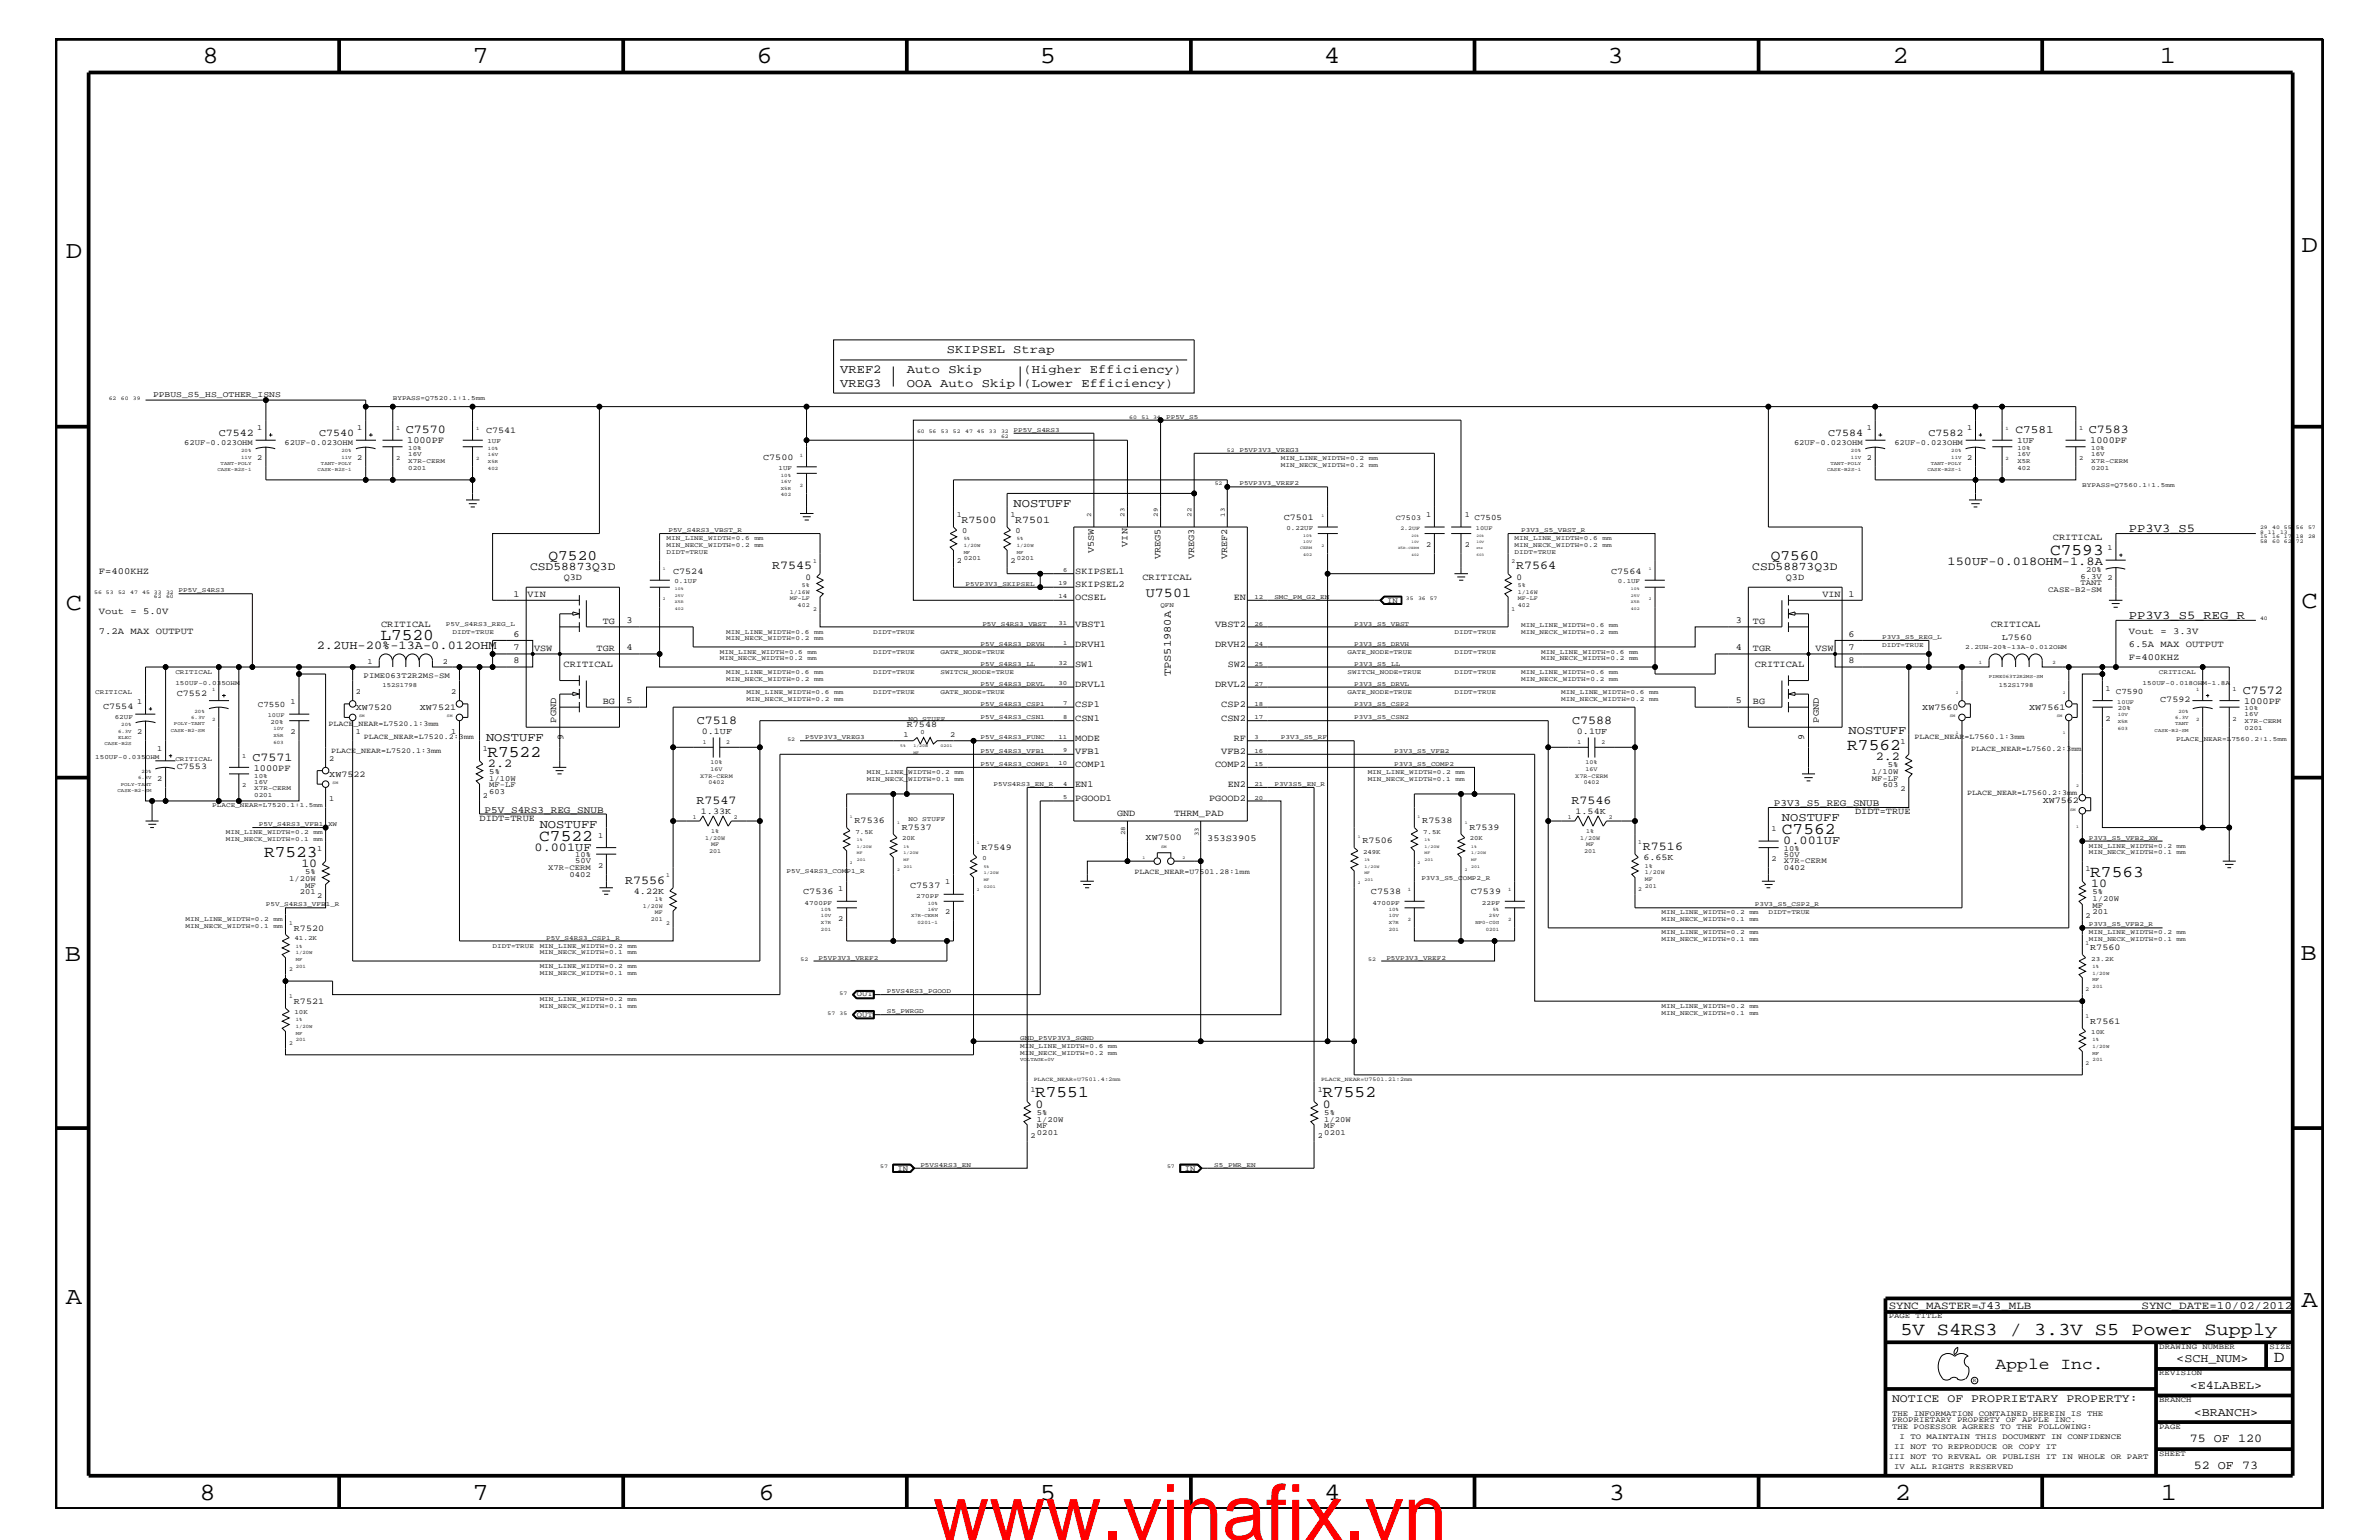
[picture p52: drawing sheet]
<svg xmlns="http://www.w3.org/2000/svg" width="432mm" height="279mm" viewBox="0 0 432 279" stroke-linecap="round" stroke-linejoin="round" font-family="sans-serif">
<defs><g id="words">
<text font-size="14.1" fill="#f00" x="169.3" y="279.4">www.vinafix.vn</text>
<g font-size="4.5">
<text x="36.7" y="11.5">8</text>
<text x="85.8" y="11.5">7</text>
<text x="137.3" y="11.5">6</text>
<text x="188.7" y="11.5">5</text>
<text x="240.3" y="11.5">4</text>
<text x="291.8" y="11.5">3</text>
<text x="343.5" y="11.5">2</text>
<text x="392" y="11.5">1</text>
<text x="11.9" y="46.8">D</text>
<text x="417.7" y="45.7">D</text>
<text x="11.9" y="110.6">C</text>
<text x="417.7" y="110.3">C</text>
<text x="11.8" y="174.3">B</text>
<text x="417.6" y="174.2">B</text>
<text x="11.9" y="236.7">A</text>
<text x="417.7" y="237.1">A</text>
<text x="36.2" y="272.1">8</text>
<text x="85.8" y="272.1">7</text>
<text x="137.7" y="272.1">6</text>
<text x="188.7" y="272.1">5</text>
<text x="240.4" y="272.1">4</text>
<text x="292" y="272.1">3</text>
<text x="343.9" y="272.1">2</text>
<text x="392.2" y="272.1">1</text>
</g>
<text font-size="3.3" x="344.9" y="242.3">5V S4RS3 / 3.3V S5 Power Supply</text>
<g font-size="3">
<text x="372.1" y="100.8">C7593</text>
<text x="69" y="116.1">L7520</text>
<text x="88.5" y="137.3">R7522</text>
<text x="335.3" y="136.1">R7562</text>
<text x="47.9" y="155.5">R7523</text>
<text x="97.9" y="152.6">C7522</text>
<text x="323.4" y="151.3">C7562</text>
<text x="379.4" y="159.1">R7563</text>
<text x="187.9" y="199.1">R7551</text>
<text x="240" y="199.1">R7552</text>
<text x="362.2" y="248.4">Apple Inc.</text>
<text x="412.7" y="247.1">D</text>
</g>
<g font-size="2.6">
<text x="99.6" y="101.6">Q7520</text>
<text x="321.4" y="101.6">Q7560</text>
</g>
<text font-size="2.5" x="208" y="108.2">U7501</text>
<g font-size="2.2">
<text x="171.9" y="64">SKIPSEL Strap</text>
<text x="152.5" y="67.7">VREF2</text>
<text x="152.5" y="70.1">VREG3</text>
<text x="164.6" y="70.1">OOA Auto Skip (Lower Efficiency)</text>
<text x="164.6" y="67.7">Auto Skip</text>
<text x="185.7" y="67.7">(Higher Efficiency)</text>
<text x="73.7" y="78.6">C7570</text>
<text x="379.1" y="78.6">C7583</text>
<text x="184" y="92">NOSTUFF</text>
<text x="386.4" y="96.5">PP3V3_S5</text>
<text x="140.1" y="103.3">R7545</text>
<text x="275.2" y="103.3">R7564</text>
<text x="353.5" y="102.5">150UF-0.018OHM-1.8A</text>
<text x="386.4" y="112.3">PP3V3_S5_REG_R</text>
<text x="57.5" y="117.8">2.2UH-20%-13A-0.012OHM</text>
<text x="407.1" y="125.9">C7572</text>
<text x="126.5" y="131.3">C7518</text>
<text x="285.3" y="131.3">C7588</text>
<text x="88.2" y="134.4">NOSTUFF</text>
<text x="335.5" y="133.2">NOSTUFF</text>
<text x="340.4" y="137.9">2.2</text>
<text x="45.8" y="138">C7571</text>
<text x="88.6" y="139.1">2.2</text>
<text x="126.4" y="145.9">R7547</text>
<text x="285.2" y="145.9">R7546</text>
<text x="323.4" y="149">NOSTUFF</text>
<text x="97" y="154.4">0.001UF</text>
<text x="98" y="150.1">NOSTUFF</text>
<text x="298.2" y="154.3">R7516</text>
<text x="323.7" y="153.2">0.001UF</text>
<text x="54.7" y="157.3">10</text>
<text x="113.5" y="160.3">R7556</text>
<text x="379.6" y="160.9">10</text>
<text x="188" y="200.9">0</text>
<text x="240.1" y="200.9">0</text>
<text x="395" y="247.1">&lt;SCH_NUM&gt;</text>
<text x="397.5" y="252">&lt;E4LABEL&gt;</text>
<text x="398.2" y="256.8">&lt;BRANCH&gt;</text>
<text x="397.5" y="261.6">75 OF 120</text>
<text x="398.2" y="266.6">52 OF 73</text>
</g>
<g font-size="2.1">
<text x="96.2" y="103.5">CSD58873Q3D</text>
<text x="318.1" y="103.5">CSD58873Q3D</text>
<text x="343.4" y="254.4">NOTICE OF PROPRIETARY PROPERTY:</text>
</g>
<g font-size="2">
<text x="365.8" y="78.6">C7581</text>
<text x="342.8" y="237.4">SYNC_MASTER=J43_MLB</text>
<text x="388.7" y="237.4">SYNC_DATE=10/02/2012</text>
</g>
<g font-size="1.9">
<text x="39.7" y="79">C7542</text>
<text x="57.9" y="79">C7540</text>
<text x="331.8" y="79">C7584</text>
<text x="350" y="79">C7582</text>
<text x="174.5" y="94.9">R7500</text>
<text x="184.2" y="94.9">R7501</text>
<text x="212.5" y="122.7" transform="rotate(-90 212.5 122.7)">TPS51980A</text>
</g>
<g font-size="1.8">
<text x="88" y="147.5">P5V_S4RS3_REG_SNUB</text>
<text x="322" y="146.2">P3V3_S5_REG_SNUB</text>
</g>
<g font-size="1.7">
<text x="73.9" y="80.5">1000PF</text>
<text x="379.4" y="80.5">1000PF</text>
<text x="198.5" y="100.4" transform="rotate(-90 198.5 100.4)">V5SW</text>
<text x="204.6" y="99.2" transform="rotate(-90 204.6 99.2)">VIN</text>
<text x="210.7" y="101.5" transform="rotate(-90 210.7 101.5)">VREG5</text>
<text x="216.7" y="101.5" transform="rotate(-90 216.7 101.5)">VREG3</text>
<text x="222.8" y="101.5" transform="rotate(-90 222.8 101.5)">VREF2</text>
<text x="372.6" y="98">CRITICAL</text>
<text x="17.9" y="104.1">F=400KHZ</text>
<text x="102.3" y="105.3">Q3D</text>
<text x="195.2" y="104.1">SKIPSEL1</text>
<text x="195.2" y="106.5">SKIPSEL2</text>
<text x="207.3" y="105.3">CRITICAL</text>
<text x="324.1" y="105.3">Q3D</text>
<text x="17.9" y="111.4">Vout = 5.0V</text>
<text x="69.2" y="113.7">CRITICAL</text>
<text x="93.2" y="108.2">1</text>
<text x="95.8" y="108.3">VIN</text>
<text x="109.4" y="113.1">TG</text>
<text x="113.7" y="113.1">3</text>
<text x="195.2" y="108.9">OCSEL</text>
<text x="195.2" y="113.7">VBST1</text>
<text x="220.6" y="113.7">VBST2</text>
<text x="223.9" y="108.9">EN</text>
<text x="315" y="113.1">3</text>
<text x="318.2" y="113.1">TG</text>
<text x="330.8" y="108.3">VIN</text>
<text x="335.5" y="108.2">1</text>
<text x="361.4" y="113.7">CRITICAL</text>
<text x="17.9" y="115">7.2A MAX OUTPUT</text>
<text x="93.2" y="117.9">7</text>
<text x="93.2" y="115.5">6</text>
<text x="96.9" y="118.1">VSW</text>
<text x="108.3" y="118.1">TGR</text>
<text x="113.7" y="117.9">4</text>
<text x="195.2" y="117.4">DRVH1</text>
<text x="220.6" y="117.4">DRVH2</text>
<text x="315" y="117.9">4</text>
<text x="318.2" y="118.1">TGR</text>
<text x="329.5" y="118.1">VSW</text>
<text x="335.5" y="117.9">7</text>
<text x="335.5" y="115.5">6</text>
<text x="386.4" y="119.8">F=400KHZ</text>
<text x="386.4" y="117.4">6.5A MAX OUTPUT</text>
<text x="386.4" y="115">Vout = 3.3V</text>
<text x="93.2" y="120.3">8</text>
<text x="102.3" y="121">CRITICAL</text>
<text x="195.2" y="121">SW1</text>
<text x="195.2" y="124.7">DRVL1</text>
<text x="220.6" y="124.7">DRVL2</text>
<text x="222.8" y="121">SW2</text>
<text x="318.5" y="121">CRITICAL</text>
<text x="335.5" y="120.3">8</text>
<text x="100.9" y="131.1" transform="rotate(-90 100.9 131.1)">PGND</text>
<text x="109.4" y="127.7">BG</text>
<text x="113.7" y="127.6">5</text>
<text x="195.2" y="128.3">CSP1</text>
<text x="195.2" y="130.8">CSN1</text>
<text x="221.7" y="128.3">CSP2</text>
<text x="221.7" y="130.8">CSN2</text>
<text x="315" y="127.6">5</text>
<text x="318.2" y="127.7">BG</text>
<text x="330.1" y="131.1" transform="rotate(-90 330.1 131.1)">PGND</text>
<text x="407.3" y="127.7">1000PF</text>
<text x="102.3" y="134.3" transform="rotate(-90 102.3 134.3)">9</text>
<text x="195.2" y="136.8">VFB1</text>
<text x="195.2" y="134.4">MODE</text>
<text x="221.7" y="136.8">VFB2</text>
<text x="223.9" y="134.4">RF</text>
<text x="327.5" y="134.3" transform="rotate(-90 327.5 134.3)">9</text>
<text x="46.1" y="139.8">1000PF</text>
<text x="195.2" y="142.9">EN1</text>
<text x="195.2" y="139.2">COMP1</text>
<text x="220.6" y="139.2">COMP2</text>
<text x="222.8" y="142.9">EN2</text>
<text x="87" y="149">DIDT=TRUE</text>
<text x="195.2" y="145.3">PGOOD1</text>
<text x="202.8" y="148.1">GND</text>
<text x="213.1" y="148.1">THRM_PAD</text>
<text x="219.5" y="145.3">PGOOD2</text>
<text x="336.7" y="147.7">DIDT=TRUE</text>
<text x="219.1" y="152.6">353S3905</text>
</g>
<g font-size="1.6">
<text x="88.2" y="78.6">C7541</text>
<text x="138.5" y="83.5">C7500</text>
<text x="233" y="94.3">C7501</text>
<text x="122.2" y="104.1">C7524</text>
<text x="146.2" y="105.2">0</text>
<text x="275.3" y="105.2">0</text>
<text x="292.4" y="104.1">C7564</text>
<text x="363.3" y="116.1">L7560</text>
<text x="18.7" y="128.7">C7554</text>
<text x="32.1" y="126.3">C7552</text>
<text x="64.6" y="128.8">XW7520</text>
<text x="76.2" y="128.8">XW7521</text>
<text x="164.6" y="131.9">R7548</text>
<text x="348.9" y="128.8">XW7560</text>
<text x="368.3" y="128.8">XW7561</text>
<text x="392.1" y="127.5">C7592</text>
<text x="127.4" y="133.2">0.1UF</text>
<text x="286.2" y="133.2">0.1UF</text>
<text x="32.1" y="139.6">C7553</text>
<text x="59.8" y="140.9">XW7522</text>
<text x="127.2" y="147.6">1.33K</text>
<text x="155.1" y="149.4">R7536</text>
<text x="258.1" y="149.4">R7538</text>
<text x="286" y="147.6">1.54K</text>
<text x="370.8" y="145.7">XW7562</text>
<text x="163.7" y="150.7">R7537</text>
<text x="178.1" y="154.3">R7549</text>
<text x="207.9" y="152.4">XW7500</text>
<text x="247.3" y="153">R7506</text>
<text x="266.7" y="150.7">R7539</text>
<text x="165.2" y="161.1">C7537</text>
<text x="298.3" y="156.1">6.65K</text>
<text x="115.1" y="162.2">4.22K</text>
<text x="145.8" y="162.2">C7536</text>
<text x="248.8" y="162.2">C7538</text>
<text x="267" y="162.2">C7539</text>
<text x="53.3" y="168.9">R7520</text>
<text x="379.4" y="172.4">R7560</text>
<text x="53.3" y="182.1">R7521</text>
<text x="379.4" y="185.8">R7561</text>
</g>
<g font-size="1.5">
<text x="27.8" y="72">PPBUS_S5_HS_OTHER_ISNS</text>
<text x="366.1" y="80.5">1UF</text>
<text x="267.6" y="94.3">C7505</text>
<text x="384" y="125.9">C7590</text>
<text x="46.8" y="128.3">C7550</text>
</g>
<g font-size="1.4">
<text x="33.4" y="80.7">62UF-0.023OHM</text>
<text x="46.7" y="83.5">2</text>
<text x="46.7" y="78">1</text>
<text x="51.6" y="80.7">62UF-0.023OHM</text>
<text x="64.9" y="83.5">2</text>
<text x="64.9" y="78">1</text>
<text x="325.6" y="80.7">62UF-0.023OHM</text>
<text x="338.8" y="83.5">2</text>
<text x="338.8" y="78">1</text>
<text x="343.8" y="80.7">62UF-0.023OHM</text>
<text x="357" y="83.5">2</text>
<text x="357" y="78">1</text>
<text x="173.7" y="93.8">1</text>
<text x="183.4" y="93.8">1</text>
<text x="253.3" y="94.3">C7503</text>
<text x="258.8" y="93.8">1</text>
<text x="265.9" y="93.8">1</text>
<text x="174.7" y="96.7">0</text>
<text x="184.3" y="96.7">0</text>
<text x="258.8" y="99.3">2</text>
<text x="265.9" y="99.3">2</text>
<text x="382.5" y="99.9">1</text>
<text x="173.7" y="102.2">2</text>
<text x="183.4" y="102.2">2</text>
<text x="371.8" y="107.4">CASE-B2-SM</text>
<text x="377.6" y="106.1">TANT</text>
<text x="377.6" y="105">6.3V 2</text>
<text x="378.6" y="103.8">20%</text>
<text x="251.8" y="109.3">IN</text>
<text x="64.6" y="125.9">2</text>
<text x="66" y="123">PIME063T2R2MS-SM</text>
<text x="66.7" y="120.4">1</text>
<text x="80.3" y="120.4">2</text>
<text x="81.9" y="125.9">2</text>
<text x="382.2" y="125.3">1</text>
<text x="24.9" y="127.7">1</text>
<text x="52.7" y="127.7">1</text>
<text x="59.6" y="131.8">PLACE_NEAR=L7520.1:3mm</text>
<text x="382.2" y="130.8">2</text>
<text x="24.9" y="133.2">2</text>
<text x="28.5" y="136.2">1</text>
<text x="52.7" y="133.2">2</text>
<text x="60.1" y="136.6">PLACE_NEAR=L7520.1:3mm</text>
<text x="64.6" y="133.2">1</text>
<text x="66" y="134.1">PLACE_NEAR=L7520.2:3mm</text>
<text x="81.9" y="133.2">1</text>
<text x="87.6" y="136.2">1</text>
<text x="164" y="133.8">1</text>
<text x="172.5" y="133.8">2</text>
<text x="344.9" y="135">1</text>
<text x="347.5" y="134.1">PLACE_NEAR=L7560.1:3mm</text>
<text x="357.8" y="136.3">PLACE_NEAR=L7560.2:3mm</text>
<text x="28.5" y="141.7">2</text>
<text x="59.8" y="138">2</text>
<text x="88.8" y="142.9">MF-LF</text>
<text x="88.8" y="141.7">1/10W</text>
<text x="88.8" y="140.4">5%</text>
<text x="339.8" y="141.7">MF-LF</text>
<text x="339.8" y="140.4">1/10W</text>
<text x="341.7" y="142.9">603</text>
<text x="342.6" y="139.2">5%</text>
<text x="344.9" y="143.5">2</text>
<text x="59.8" y="145.3">1</text>
<text x="87.6" y="144.7">2</text>
<text x="88.8" y="144">603</text>
<text x="357" y="144.3">PLACE_NEAR=L7560.2:3mm</text>
<text x="57.6" y="154.4">1</text>
<text x="104.4" y="155.6">10%</text>
<text x="108.5" y="152">1</text>
<text x="321.6" y="150.7">1</text>
<text x="323.8" y="155.5">50V</text>
<text x="323.8" y="154.4">10%</text>
<text x="52.5" y="159.9">1/20W</text>
<text x="55.4" y="161.1">MF</text>
<text x="55.4" y="158.6">5%</text>
<text x="99.5" y="157.9">X7R-CERM</text>
<text x="103.4" y="159.1">0402</text>
<text x="104.4" y="156.7">50V</text>
<text x="108.5" y="157.4">2</text>
<text x="152.1" y="161.7">1</text>
<text x="171.5" y="160.5">1</text>
<text x="205.9" y="158.5">PLACE_NEAR=U7501.28:1mm</text>
<text x="321.6" y="156.2">2</text>
<text x="323.8" y="157.9">0402</text>
<text x="323.8" y="156.7">X7R-CERM</text>
<text x="378.5" y="158">1</text>
<text x="54.4" y="162.2">201</text>
<text x="57.6" y="162.8">2</text>
<text x="152.1" y="167.1">2</text>
<text x="171.5" y="165.9">2</text>
<text x="378.5" y="166.5">2</text>
<text x="379.8" y="164.7">MF</text>
<text x="379.8" y="163.5">1/20W</text>
<text x="379.8" y="165.9">201</text>
<text x="379.8" y="162.2">5%</text>
<text x="155.5" y="180.8">OUT</text>
<text x="155.5" y="184.4">OUT</text>
<text x="187" y="198.1">1</text>
<text x="188.2" y="203.5">1/20W</text>
<text x="188.2" y="202.3">5%</text>
<text x="239.2" y="198.1">1</text>
<text x="240.4" y="203.5">1/20W</text>
<text x="240.4" y="202.3">5%</text>
<text x="187" y="206.5">2</text>
<text x="188.2" y="204.7">MF</text>
<text x="188.2" y="205.9">0201</text>
<text x="239.2" y="206.5">2</text>
<text x="240.4" y="204.7">MF</text>
<text x="240.4" y="205.9">0201</text>
<text x="162.9" y="212.4">IN</text>
<text x="215.1" y="212.4">IN</text>
<text x="342.8" y="239.2">PAGE TITLE</text>
<text x="391.9" y="244.7">DRAWING NUMBER</text>
<text x="411.9" y="244.7">SIZE</text>
<text x="391.9" y="249.5">REVISION</text>
<text x="343.4" y="256.8">THE INFORMATION CONTAINED HEREIN IS THE</text>
<text x="391.9" y="254.4">BRANCH</text>
<text x="343.4" y="258">PROPRIETARY PROPERTY OF APPLE INC.</text>
<text x="343.4" y="259.3">THE POSESSOR AGREES TO THE FOLLOWING:</text>
<text x="343.8" y="262.9">II NOT TO REPRODUCE OR COPY IT</text>
<text x="344.8" y="261.1">I TO MAINTAIN THIS DOCUMENT IN CONFIDENCE</text>
<text x="391.9" y="259.3">PAGE</text>
<text x="342.8" y="264.7">III NOT TO REVEAL OR PUBLISH IT IN WHOLE OR PART</text>
<text x="343.8" y="266.6">IV ALL RIGHTS RESERVED</text>
<text x="391.9" y="264.1">SHEET</text>
</g>
<g font-size="1.2">
<text x="71.3" y="72.6">BYPASS=Q7520.1:1.5mm</text>
<text x="211.7" y="76">PP5V_S5</text>
<text x="71.9" y="83.5">2</text>
<text x="71.9" y="78">1</text>
<text x="74.1" y="83.9">X7R-CERM</text>
<text x="74.1" y="81.6">10%</text>
<text x="74.1" y="82.7">16V</text>
<text x="88.5" y="80.5">1UF</text>
<text x="184" y="78.3">PP5V_S4RS3</text>
<text x="225" y="82">P5VP3V3_VREG3</text>
<text x="232.5" y="83.5">MIN_LINE_WIDTH=0.2</text>
<text x="248.4" y="83.5">mm</text>
<text x="366.2" y="83.9">X5R</text>
<text x="366.2" y="82.7">16V</text>
<text x="366.2" y="81.6">10%</text>
<text x="377.4" y="83.5">2</text>
<text x="377.4" y="78">1</text>
<text x="379.6" y="82.7">16V</text>
<text x="379.6" y="81.6">10%</text>
<text x="379.6" y="83.9">X7R-CERM</text>
<text x="74.1" y="85.2">0201</text>
<text x="141.3" y="85.3">1UF</text>
<text x="225" y="88.1">P5VP3V3_VREF2</text>
<text x="232.5" y="84.7">MIN_NECK_WIDTH=0.2</text>
<text x="248.4" y="84.7">mm</text>
<text x="366.2" y="85.2">402</text>
<text x="378" y="88.3">BYPASS=Q7560.1:1.5mm</text>
<text x="379.6" y="85.2">0201</text>
<text x="198" y="93.8" transform="rotate(-90 198 93.8)">2</text>
<text x="204.1" y="93.8" transform="rotate(-90 204.1 93.8)">23</text>
<text x="210.1" y="93.8" transform="rotate(-90 210.1 93.8)">29</text>
<text x="216.2" y="93.8" transform="rotate(-90 216.2 93.8)">22</text>
<text x="222.3" y="93.8" transform="rotate(-90 222.3 93.8)">13</text>
<text x="121" y="98">MIN_LINE_WIDTH=0.6</text>
<text x="121" y="100.4">DIDT=TRUE</text>
<text x="121" y="99.3">MIN_NECK_WIDTH=0.2</text>
<text x="121.3" y="96.5">P5V_S4RS3_VBST_R</text>
<text x="136.9" y="98">mm</text>
<text x="136.9" y="99.3">mm</text>
<text x="174.9" y="101.6">0201</text>
<text x="184.6" y="101.6">0201</text>
<text x="233.5" y="96.2">0.22UF</text>
<text x="274.9" y="100.4">DIDT=TRUE</text>
<text x="274.9" y="98">MIN_LINE_WIDTH=0.6</text>
<text x="274.9" y="99.3">MIN_NECK_WIDTH=0.2</text>
<text x="276.1" y="96.5">P3V3_S5_VBST_R</text>
<text x="290.8" y="98">mm</text>
<text x="290.8" y="99.3">mm</text>
<text x="32.4" y="107.5">PP5V_S4RS3</text>
<text x="122.4" y="105.9">0.1UF</text>
<text x="175.3" y="106.3">P5VP3V3_SKIPSEL</text>
<text x="192.1" y="106.1">19</text>
<text x="193" y="103.7">6</text>
<text x="293.6" y="105.9">0.1UF</text>
<text x="80.9" y="113.6">P5V_S4RS3_REG_L</text>
<text x="178.3" y="113.6">P5V_S4RS3_VBST</text>
<text x="192.1" y="113.4">31</text>
<text x="192.1" y="108.6">14</text>
<text x="210.6" y="110.2">QFN</text>
<text x="227.7" y="113.6">26</text>
<text x="227.7" y="108.7">12</text>
<text x="231.3" y="108.7">SMC_PM_G2_EN</text>
<text x="245.8" y="113.6">P3V3_S5_VBST</text>
<text x="276.1" y="113.7">MIN_LINE_WIDTH=0.6</text>
<text x="292" y="113.7">mm</text>
<text x="82.1" y="115">DIDT=TRUE</text>
<text x="130.6" y="119.8">MIN_NECK_WIDTH=0.2</text>
<text x="130.6" y="118.6">MIN_LINE_WIDTH=0.6</text>
<text x="131.8" y="115">MIN_LINE_WIDTH=0.6</text>
<text x="131.8" y="116.2">MIN_NECK_WIDTH=0.2</text>
<text x="146.6" y="119.8">mm</text>
<text x="146.6" y="118.6">mm</text>
<text x="147.8" y="115">mm</text>
<text x="147.8" y="116.2">mm</text>
<text x="158.5" y="115">DIDT=TRUE</text>
<text x="158.5" y="118.6">DIDT=TRUE</text>
<text x="170.7" y="118.6">GATE_NODE=TRUE</text>
<text x="178" y="117.2">P5V_S4RS3_DRVH</text>
<text x="193" y="117">1</text>
<text x="227.7" y="117.2">24</text>
<text x="244.6" y="118.6">GATE_NODE=TRUE</text>
<text x="245.8" y="117.2">P3V3_S5_DRVH</text>
<text x="264" y="115">DIDT=TRUE</text>
<text x="264" y="118.6">DIDT=TRUE</text>
<text x="276.1" y="115">MIN_NECK_WIDTH=0.2</text>
<text x="279.7" y="119.8">MIN_NECK_WIDTH=0.2</text>
<text x="279.7" y="118.6">MIN_LINE_WIDTH=0.6</text>
<text x="292" y="115">mm</text>
<text x="295.7" y="119.8">mm</text>
<text x="295.7" y="118.6">mm</text>
<text x="341.6" y="115.9">P3V3_S5_REG_L</text>
<text x="341.6" y="117.4">DIDT=TRUE</text>
<text x="356.7" y="117.8">2.2UH-20%-13A-0.012OHM</text>
<text x="17.3" y="125.9">CRITICAL</text>
<text x="31.8" y="124.3">150UF-0.035OHM</text>
<text x="31.8" y="122.3">CRITICAL</text>
<text x="69.4" y="124.7">152S1798</text>
<text x="131.8" y="123.5">MIN_NECK_WIDTH=0.2</text>
<text x="131.8" y="122.3">MIN_LINE_WIDTH=0.6</text>
<text x="135.5" y="125.9">MIN_LINE_WIDTH=0.6</text>
<text x="147.8" y="123.5">mm</text>
<text x="147.8" y="122.3">mm</text>
<text x="151.4" y="125.9">mm</text>
<text x="158.5" y="122.3">DIDT=TRUE</text>
<text x="158.5" y="125.9">DIDT=TRUE</text>
<text x="170.7" y="122.3">SWITCH_NODE=TRUE</text>
<text x="170.7" y="125.9">GATE_NODE=TRUE</text>
<text x="178" y="124.4">P5V_S4RS3_DRVL</text>
<text x="178" y="120.8">P5V_S4RS3_LL</text>
<text x="192.1" y="120.7">32</text>
<text x="192.1" y="124.3">30</text>
<text x="227.7" y="120.8">25</text>
<text x="227.7" y="124.4">27</text>
<text x="244.6" y="125.9">GATE_NODE=TRUE</text>
<text x="244.6" y="122.3">SWITCH_NODE=TRUE</text>
<text x="245.8" y="124.4">P3V3_S5_DRVL</text>
<text x="245.8" y="120.8">P3V3_S5_LL</text>
<text x="264" y="125.9">DIDT=TRUE</text>
<text x="264" y="122.3">DIDT=TRUE</text>
<text x="276.1" y="122.3">MIN_LINE_WIDTH=0.6</text>
<text x="276.1" y="123.5">MIN_NECK_WIDTH=0.2</text>
<text x="283.4" y="125.9">MIN_LINE_WIDTH=0.6</text>
<text x="292" y="122.3">mm</text>
<text x="292" y="123.5">mm</text>
<text x="299.3" y="125.9">mm</text>
<text x="362.8" y="124.7">152S1798</text>
<text x="388.9" y="124.3">150UF-0.018OHM-1.8A</text>
<text x="391.8" y="122.3">CRITICAL</text>
<text x="405.2" y="125.3">1</text>
<text x="20.8" y="130.4">62UF</text>
<text x="49.1" y="131.3">20%</text>
<text x="135.5" y="127.1">MIN_NECK_WIDTH=0.2</text>
<text x="151.4" y="127.1">mm</text>
<text x="164.9" y="130.8">NO</text>
<text x="167.4" y="130.8">STUFF</text>
<text x="178" y="128">P5V_S4RS3_CSP1</text>
<text x="178" y="130.5">P5V_S4RS3_CSN1</text>
<text x="193" y="128">7</text>
<text x="193" y="130.4">8</text>
<text x="227.7" y="128">18</text>
<text x="227.7" y="130.5">17</text>
<text x="245.8" y="128">P3V3_S5_CSP2</text>
<text x="245.8" y="130.5">P3V3_S5_CSN2</text>
<text x="283.4" y="127.1">MIN_NECK_WIDTH=0.2</text>
<text x="299.3" y="127.1">mm</text>
<text x="384.4" y="128.9">20%</text>
<text x="405.2" y="130.8">2</text>
<text x="407.4" y="131.3">X7R-CERM</text>
<text x="407.4" y="128.9">10%</text>
<text x="407.4" y="130">16V</text>
<text x="17.3" y="137.7">150UF-0.035OHM</text>
<text x="43.9" y="137.4">1</text>
<text x="146.1" y="134.1">P5VP3V3_VREG3</text>
<text x="167" y="133.2">0</text>
<text x="178" y="134.1">P5V_S4RS3_FUNC</text>
<text x="178" y="136.6">P5V_S4RS3_VFB1</text>
<text x="192.1" y="134.1">11</text>
<text x="193" y="136.4">9</text>
<text x="227.7" y="134.1">3</text>
<text x="227.7" y="136.6">16</text>
<text x="232.5" y="134.1">P3V3_S5_RF</text>
<text x="253.1" y="136.6">P3V3_S5_VFB2</text>
<text x="395" y="134.4">PLACE_NEAR=L7560.2:1.5mm</text>
<text x="407.4" y="132.4">0201</text>
<text x="31.8" y="138">CRITICAL</text>
<text x="43.9" y="142.9">2</text>
<text x="46.1" y="143.4">X7R-CERM</text>
<text x="46.1" y="141.1">10%</text>
<text x="46.1" y="142.2">16V</text>
<text x="157.3" y="140.4">MIN_LINE_WIDTH=0.2</text>
<text x="157.3" y="141.7">MIN_NECK_WIDTH=0.1</text>
<text x="173.2" y="140.4">mm</text>
<text x="173.2" y="141.7">mm</text>
<text x="178" y="139">P5V_S4RS3_COMP1</text>
<text x="180.3" y="142.6">P5VS4RS3_EN_R</text>
<text x="192.1" y="138.9">10</text>
<text x="193" y="142.5">4</text>
<text x="227.7" y="142.6">21</text>
<text x="227.7" y="139">15</text>
<text x="231.3" y="142.6">P3V3S5_EN_R</text>
<text x="248.2" y="140.4">MIN_LINE_WIDTH=0.2</text>
<text x="248.2" y="141.7">MIN_NECK_WIDTH=0.1</text>
<text x="253.1" y="139">P3V3_S5_COMP2</text>
<text x="264.2" y="140.4">mm</text>
<text x="264.2" y="141.7">mm</text>
<text x="38.5" y="146.5">PLACE_NEAR=L7520.1:1.5mm</text>
<text x="46.1" y="144.6">0201</text>
<text x="47" y="149.9">P5V_S4RS3_VFB1_XW</text>
<text x="164.9" y="149">NO</text>
<text x="167.4" y="149">STUFF</text>
<text x="193" y="144.9">5</text>
<text x="227.7" y="145.1">20</text>
<text x="41" y="152.6">MIN_NECK_WIDTH=0.1</text>
<text x="41" y="151.3">MIN_LINE_WIDTH=0.2</text>
<text x="56.9" y="152.6">mm</text>
<text x="56.9" y="151.3">mm</text>
<text x="155.3" y="151.2">7.5K</text>
<text x="163.7" y="152.4">20K</text>
<text x="204.2" y="151.5" transform="rotate(-90 204.2 151.5)">28</text>
<text x="217.6" y="151.7" transform="rotate(-90 217.6 151.7)">33</text>
<text x="247.4" y="154.9">249K</text>
<text x="258.3" y="151.2">7.5K</text>
<text x="266.8" y="152.4">20K</text>
<text x="379.1" y="155">MIN_NECK_WIDTH=0.1</text>
<text x="379.1" y="153.8">MIN_LINE_WIDTH=0.2</text>
<text x="379.1" y="152.3">P3V3_S5_VFB2_XW</text>
<text x="395.1" y="155">mm</text>
<text x="395.1" y="153.8">mm</text>
<text x="142.7" y="158.4">P5V_S4RS3_COMP1_R</text>
<text x="178.3" y="156.1">0</text>
<text x="258" y="159.6">P3V3_S5_COMP2_R</text>
<text x="33.7" y="167.1">MIN_LINE_WIDTH=0.2</text>
<text x="48.3" y="164.5">P5V_S4RS3_VFB1_R</text>
<text x="49.6" y="167.1">mm</text>
<text x="146" y="164.1">4700PF</text>
<text x="166.3" y="162.8">270PF</text>
<text x="249.1" y="164.1">4700PF</text>
<text x="269" y="164.1">22PF</text>
<text x="301.6" y="167.1">MIN_NECK_WIDTH=0.1</text>
<text x="301.6" y="165.9">MIN_LINE_WIDTH=0.2</text>
<text x="317.5" y="167.1">mm</text>
<text x="317.5" y="165.9">mm</text>
<text x="318.5" y="164.5">P3V3_S5_CSP2_R</text>
<text x="321" y="165.9">DIDT=TRUE</text>
<text x="33.7" y="168.3">MIN_NECK_WIDTH=0.1</text>
<text x="49.6" y="168.3">mm</text>
<text x="53.4" y="170.6">41.2K</text>
<text x="89.4" y="172">DIDT=TRUE</text>
<text x="98" y="173.2">MIN_NECK_WIDTH=0.1</text>
<text x="98" y="172">MIN_LINE_WIDTH=0.2</text>
<text x="99.1" y="170.5">P5V_S4RS3_CSP1_R</text>
<text x="113.9" y="173.2">mm</text>
<text x="113.9" y="172">mm</text>
<text x="301.6" y="170.7">MIN_NECK_WIDTH=0.1</text>
<text x="301.6" y="169.5">MIN_LINE_WIDTH=0.2</text>
<text x="317.5" y="170.7">mm</text>
<text x="317.5" y="169.5">mm</text>
<text x="379.1" y="170.7">MIN_NECK_WIDTH=0.1</text>
<text x="379.1" y="168.1">P3V3_S5_VFB2_R</text>
<text x="379.1" y="169.5">MIN_LINE_WIDTH=0.2</text>
<text x="395.1" y="170.7">mm</text>
<text x="395.1" y="169.5">mm</text>
<text x="98" y="176.8">MIN_NECK_WIDTH=0.1</text>
<text x="98" y="175.6">MIN_LINE_WIDTH=0.2</text>
<text x="113.9" y="176.8">mm</text>
<text x="113.9" y="175.6">mm</text>
<text x="148.6" y="174.2">P5VP3V3_VREF2</text>
<text x="251.6" y="174.2">P5VP3V3_VREF2</text>
<text x="379.6" y="174.3">23.2K</text>
<text x="53.4" y="184">10K</text>
<text x="98" y="181.6">MIN_LINE_WIDTH=0.2</text>
<text x="98" y="182.9">MIN_NECK_WIDTH=0.1</text>
<text x="113.9" y="181.6">mm</text>
<text x="113.9" y="182.9">mm</text>
<text x="161" y="183.8">S5_PWRGD</text>
<text x="161" y="180.2">P5VS4RS3_PGOOD</text>
<text x="301.6" y="184.1">MIN_NECK_WIDTH=0.1</text>
<text x="301.6" y="182.9">MIN_LINE_WIDTH=0.2</text>
<text x="317.5" y="184.1">mm</text>
<text x="317.5" y="182.9">mm</text>
<text x="185.2" y="190.2">MIN_LINE_WIDTH=0.6</text>
<text x="185.2" y="188.7">GND_P5VP3V3_SGND</text>
<text x="185.2" y="191.4">MIN_NECK_WIDTH=0.2</text>
<text x="201.1" y="190.2">mm</text>
<text x="201.1" y="191.4">mm</text>
<text x="379.6" y="187.6">10K</text>
<text x="167" y="211.7">P5VS4RS3_EN</text>
<text x="220.4" y="211.7">S5_PWR_EN</text>
</g>
<g font-size="1.1">
<text x="267.9" y="96.2">10UF</text>
<text x="143.3" y="107.7">1/16W</text>
<text x="145.5" y="106.5">5%</text>
<text x="147.6" y="102.2">1</text>
<text x="274.3" y="102.2">2</text>
<text x="275.5" y="107.7">1/16W</text>
<text x="275.5" y="106.5">5%</text>
<text x="143.3" y="108.9">MF-LF</text>
<text x="144.8" y="110.2">402</text>
<text x="147.6" y="110.8">2</text>
<text x="274.3" y="110.8">1</text>
<text x="275.5" y="108.9">MF-LF</text>
<text x="275.5" y="110.2">402</text>
<text x="48.6" y="130.2">10UF</text>
<text x="384.3" y="127.7">10UF</text>
<text x="127.6" y="135">1</text>
<text x="131.8" y="135">2</text>
<text x="286.3" y="135">1</text>
<text x="290.7" y="135">2</text>
<text x="127.1" y="141.1">X7R-CERM</text>
<text x="128.6" y="142.3">0402</text>
<text x="128.9" y="138.6">10%</text>
<text x="128.9" y="139.8">16V</text>
<text x="285.9" y="141.1">X7R-CERM</text>
<text x="287.4" y="142.3">0402</text>
<text x="287.8" y="138.6">10%</text>
<text x="287.8" y="139.8">16V</text>
<text x="125.7" y="148.5">1</text>
<text x="133.2" y="148.5">2</text>
<text x="284.6" y="148.5">1</text>
<text x="292" y="148.5">2</text>
<text x="128" y="152.3">1/20W</text>
<text x="128.7" y="154.7">201</text>
<text x="129.1" y="151.1">1%</text>
<text x="129.1" y="153.5">MF</text>
<text x="286.8" y="152.3">1/20W</text>
<text x="287.5" y="154.7">201</text>
<text x="287.9" y="151.1">1%</text>
<text x="287.9" y="153.5">MF</text>
<text x="297.3" y="153.2">1</text>
<text x="120.9" y="159.2">1</text>
<text x="297.3" y="161.7">2</text>
<text x="298.5" y="157.4">1%</text>
<text x="298.5" y="159.9">MF</text>
<text x="298.5" y="158.6">1/20W</text>
<text x="298.5" y="161.1">201</text>
<text x="52.5" y="167.8">1</text>
<text x="116.7" y="164.7">1/20W</text>
<text x="118.1" y="167.1">201</text>
<text x="118.9" y="163.5">1%</text>
<text x="118.9" y="165.9">MF</text>
<text x="120.9" y="167.8">2</text>
<text x="378.5" y="171.4">1</text>
<text x="52.5" y="176.2">2</text>
<text x="378.5" y="179.9">2</text>
<text x="52.5" y="181">1</text>
<text x="378.5" y="184.7">1</text>
<text x="52.5" y="189.5">2</text>
<text x="378.5" y="193.2">2</text>
</g>
<g font-size="1">
<text x="19.7" y="72.6">62</text>
<text x="21.9" y="72.6">60</text>
<text x="24.1" y="72.6">39</text>
<text x="205" y="76">60</text>
<text x="207.2" y="76">51 34</text>
<text x="166.5" y="78.6">60 56</text>
<text x="170.8" y="78.6">53</text>
<text x="173" y="78.6">52</text>
<text x="175.2" y="78.6">47 45</text>
<text x="179.5" y="78.6">33</text>
<text x="181.7" y="78.6">32</text>
<text x="181.7" y="79.5">62</text>
<text x="222.7" y="82">52</text>
<text x="220.5" y="88.1">52</text>
<text x="410.2" y="96">29</text>
<text x="412.4" y="96">40 55</text>
<text x="416.7" y="96">56</text>
<text x="418.9" y="96">57</text>
<text x="254.2" y="96.2">2.2UF</text>
<text x="410.2" y="96.8">8</text>
<text x="410.2" y="97.6">15</text>
<text x="410.2" y="98.6">58</text>
<text x="411.6" y="96.8">11</text>
<text x="412.4" y="97.6">16 17</text>
<text x="412.4" y="98.6">60 62</text>
<text x="413.9" y="96.8">13</text>
<text x="416.7" y="97.6">18</text>
<text x="416.7" y="98.6">72</text>
<text x="418.9" y="97.6">28</text>
<text x="17.1" y="107.7">56 53</text>
<text x="21.4" y="107.7">52</text>
<text x="23.6" y="107.7">47</text>
<text x="25.8" y="107.7">45 33</text>
<text x="30.1" y="107.7">32</text>
<text x="27.9" y="108.6">62</text>
<text x="30.1" y="108.6">60</text>
<text x="255.2" y="108.9">35</text>
<text x="257.4" y="108.9">36 57</text>
<text x="410.2" y="112.6">40</text>
<text x="142.9" y="134.4">52</text>
<text x="145.3" y="174.4">52</text>
<text x="248.3" y="174.4">52</text>
<text x="150.2" y="184.1">57</text>
<text x="152.4" y="180.5">57</text>
<text x="152.4" y="184.1">35</text>
<text x="187.6" y="196.2">PLACE_NEAR=U7501.4:2mm</text>
<text x="239.8" y="196.2">PLACE_NEAR=U7501.21:2mm</text>
<text x="159.8" y="211.9">57</text>
<text x="211.8" y="211.9">57</text>
<text x="358.1" y="250.7">R</text>
</g>
<g font-size=".9">
<text x="43.8" y="82">20%</text>
<text x="43.8" y="83.3">11V</text>
<text x="62" y="82">20%</text>
<text x="62" y="83.3">11V</text>
<text x="86.4" y="83.5">2</text>
<text x="86.4" y="78">1</text>
<text x="88.6" y="81.6">10%</text>
<text x="88.6" y="82.7">16V</text>
<text x="88.6" y="83.9">X5R</text>
<text x="145.2" y="82.8">1</text>
<text x="336" y="83.3">11V</text>
<text x="336" y="82">20%</text>
<text x="354.2" y="82">20%</text>
<text x="354.2" y="83.3">11V</text>
<text x="364" y="83.5">2</text>
<text x="364" y="78">1</text>
<text x="39.5" y="85.5">CASE-B2S-1</text>
<text x="40" y="84.4">TANT-POLY</text>
<text x="57.7" y="85.5">CASE-B2S-1</text>
<text x="58.3" y="84.4">TANT-POLY</text>
<text x="88.6" y="85.2">402</text>
<text x="141.7" y="86.5">10%</text>
<text x="141.7" y="87.6">16V</text>
<text x="141.7" y="88.8">X5R</text>
<text x="145.2" y="88.3">2</text>
<text x="331.6" y="85.5">CASE-B2S-1</text>
<text x="332.2" y="84.4">TANT-POLY</text>
<text x="349.8" y="85.5">CASE-B2S-1</text>
<text x="350.4" y="84.4">TANT-POLY</text>
<text x="141.7" y="90">402</text>
<text x="174.9" y="100.4">MF</text>
<text x="174.9" y="99.3">1/20W</text>
<text x="174.9" y="98">5%</text>
<text x="184.6" y="100.4">MF</text>
<text x="184.6" y="99.3">1/20W</text>
<text x="184.6" y="98">5%</text>
<text x="38.5" y="125.3">1</text>
<text x="359.2" y="120.4">1</text>
<text x="361" y="123">PIME063T2R2MS-SM</text>
<text x="372.5" y="120.4">2</text>
<text x="398.6" y="125.3">1</text>
<text x="22" y="131.7">20%</text>
<text x="31.6" y="131.6">POLY-TANT</text>
<text x="34.7" y="130.5">6.3V</text>
<text x="35.3" y="129.3">20%</text>
<text x="38.5" y="130.8">2</text>
<text x="384.4" y="131.3">X5R</text>
<text x="384.4" y="130">10V</text>
<text x="394.8" y="131.6">TANT</text>
<text x="394.8" y="130.5">6.3V</text>
<text x="395.4" y="129.3">20%</text>
<text x="398.6" y="130.8">2</text>
<text x="19" y="135.2">CASE-B2S</text>
<text x="21.4" y="133">6.3V</text>
<text x="21.4" y="134.1">ELEC</text>
<text x="31" y="132.8">CASE-B2-SM</text>
<text x="49.6" y="134.9">603</text>
<text x="49.6" y="133.6">X5R</text>
<text x="49.6" y="132.4">10V</text>
<text x="384.4" y="132.4">603</text>
<text x="391.1" y="132.8">CASE-B2-SM</text>
<text x="21.3" y="143.7">CASE-B2-SM</text>
<text x="21.9" y="142.5">POLY-TANT</text>
<text x="25.1" y="141.4">6.3V</text>
<text x="25.7" y="140.2">20%</text>
<text x="255.5" y="161.7">1</text>
<text x="273.7" y="161.7">1</text>
<text x="149" y="165.3">10%</text>
<text x="149" y="167.6">X7R</text>
<text x="149" y="166.4">10V</text>
<text x="165.4" y="166.4">X7R-CERM</text>
<text x="166.5" y="167.6">0201-1</text>
<text x="168.4" y="165.2">16V</text>
<text x="168.4" y="164.1">10%</text>
<text x="252.1" y="165.3">10%</text>
<text x="252.1" y="167.6">X7R</text>
<text x="252.1" y="166.4">10V</text>
<text x="255.5" y="167.1">2</text>
<text x="267.8" y="167.6">NP0-C0G</text>
<text x="270.3" y="166.4">25V</text>
<text x="270.9" y="165.3">5%</text>
<text x="273.7" y="167.1">2</text>
<text x="53.7" y="172">1%</text>
<text x="53.7" y="173.2">1/20W</text>
<text x="149" y="168.9">201</text>
<text x="252.1" y="168.9">201</text>
<text x="269.7" y="168.9">0201</text>
<text x="53.7" y="174.4">MF</text>
<text x="53.7" y="175.6">201</text>
<text x="379.8" y="175.6">1%</text>
<text x="379.8" y="178">MF</text>
<text x="379.8" y="176.8">1/20W</text>
<text x="379.8" y="179.3">201</text>
<text x="53.7" y="185.3">1%</text>
<text x="53.7" y="187.7">MF</text>
<text x="53.7" y="186.5">1/20W</text>
<text x="53.7" y="188.9">201</text>
<text x="379.8" y="188.9">1%</text>
<text x="379.8" y="191.4">MF</text>
<text x="379.8" y="190.2">1/20W</text>
<text x="185.2" y="192.6">VOLTAGE=0V</text>
<text x="379.8" y="192.6">201</text>
</g>
<g font-size=".8">
<text x="239.9" y="93.8">1</text>
<text x="236" y="99.7">CERM</text>
<text x="236.6" y="97.4">10%</text>
<text x="236.6" y="98.5">10V</text>
<text x="236.6" y="101">402</text>
<text x="239.9" y="99.3">2</text>
<text x="120.3" y="103.5">1</text>
<text x="122.5" y="107.1">10%</text>
<text x="296" y="107.1">10%</text>
<text x="299.3" y="103.5">1</text>
<text x="120.3" y="108.9">2</text>
<text x="122.5" y="109.4">X5R</text>
<text x="122.5" y="108.2">25V</text>
<text x="122.5" y="110.6">402</text>
<text x="296" y="108.2">25V</text>
<text x="296" y="110.6">402</text>
<text x="296" y="109.4">X5R</text>
<text x="299.3" y="108.9">2</text>
<text x="355" y="125.9">2</text>
<text x="374.4" y="125.9">2</text>
<text x="65.2" y="130.2">SM</text>
<text x="81.1" y="130.2">SM</text>
<text x="353.9" y="130.2">SM</text>
<text x="373.3" y="130.2">SM</text>
<text x="163.4" y="135.6">5%</text>
<text x="165.8" y="136.8">MF</text>
<text x="165.8" y="135.6">1/20W</text>
<text x="170.7" y="135.6">0201</text>
<text x="355" y="133.2">1</text>
<text x="374.4" y="133.2">1</text>
<text x="60.4" y="142.3">SM</text>
<text x="376.9" y="142.9">2</text>
<text x="154.3" y="148.4">1</text>
<text x="162.8" y="149.5">1</text>
<text x="257.3" y="148.4">1</text>
<text x="265.9" y="149.5">1</text>
<text x="375.8" y="147.1">SM</text>
<text x="155.5" y="152.6">1%</text>
<text x="155.5" y="155">MF</text>
<text x="155.5" y="153.8">1/20W</text>
<text x="164" y="153.8">1%</text>
<text x="164" y="155">1/20W</text>
<text x="177.3" y="153.2">1</text>
<text x="207.3" y="155.8">1</text>
<text x="210.7" y="153.8">SM</text>
<text x="214.6" y="155.8">2</text>
<text x="246.5" y="152">1</text>
<text x="258.6" y="152.6">1%</text>
<text x="258.6" y="155">MF</text>
<text x="258.6" y="153.8">1/20W</text>
<text x="267" y="153.8">1%</text>
<text x="267" y="155">1/20W</text>
<text x="376.9" y="150.1">1</text>
<text x="154.3" y="156.8">2</text>
<text x="155.5" y="156.2">201</text>
<text x="162.8" y="158">2</text>
<text x="164" y="156.2">MF</text>
<text x="164" y="157.4">201</text>
<text x="177.3" y="161.7">2</text>
<text x="178.6" y="159.9">MF</text>
<text x="178.6" y="158.6">1/20W</text>
<text x="178.6" y="161.1">0201</text>
<text x="178.6" y="157.4">5%</text>
<text x="246.5" y="160.5">2</text>
<text x="247.6" y="156.2">1%</text>
<text x="247.6" y="158.6">MF</text>
<text x="247.6" y="157.4">1/20W</text>
<text x="247.6" y="159.9">201</text>
<text x="257.3" y="156.8">2</text>
<text x="258.6" y="156.2">201</text>
<text x="265.9" y="158">2</text>
<text x="267" y="156.2">MF</text>
<text x="267" y="157.4">201</text>
</g>
<g font-size=".7">
<text x="253.7" y="99.7">X5R-CERM</text>
<text x="256.2" y="97.4">20%</text>
<text x="256.2" y="101">402</text>
<text x="256.2" y="98.5">10V</text>
<text x="268" y="97.4">20%</text>
<text x="268" y="101">603</text>
<text x="268" y="98.5">10V</text>
</g>
<text font-size=".6" x="268" y="99.7">X5R</text>
</g></defs>
<g fill="none" stroke="#000" stroke-width=".18">
<path d="M26.4 72.6h40v1.2M46.4 79.9h3.6M48.3 72.6v7.3M48.9 78.9h.5M49.1 78.6v.6M64.6 79.9h3.6M67 78.9h.6M67.3 78.6v.6M69.4 79.9h3.7M71.3 73.8h-4.9v6.1M84 79.9h3.6M85.8 73.8h-14.5v6.1"/>
<path d="M108.8 73.8h-23v6.1M146.4 73.8h-37.6v23h-19.4v12.1h15.8M146.4 73.8v10.9M146.4 79.9h58.2v15.7M146.4 73.8h194M151.3 61.7h65.4v9.6h-65.4zM152.5 65.3h63M162.1 66.5v3.6M184 78.6h14.5v17M185.2 66.5v3.6M210.7 76.2v19.4M321 73.8v21.8h17v13.3h-13.4"/>
<path d="M338.6 79.9h3.6M341 78.9h.6M341.3 78.6v.6M356.8 79.9h3.5M358.6 73.8h-18.2v6.1M359.2 78.9h.5M359.5 78.6v.6M361.6 79.9h3.7M363.4 79.9v-6.1h13.4v6.1M363.4 73.8h-4.8v6.1M374.9 79.9h3.6M46.4 81.4a5.8 5.8 0 0 1 3.6 0"/>
<path d="M48.3 81.1v6h18.1M64.6 81.4a5.8 5.8 0 0 1 3.6 0M66.4 81.1v6h4.9M69.4 81.1h3.7M71.3 81.1v6h14.5M84 81.1h3.6M84.6 90.7h2.4M85.1 91.4h1.4M85.4 92h.8M85.8 81.1v9.6M144.6 85.9h3.7M144.6 84.7h3.7"/>
<path d="M145.2 93.2h2.5M145.7 93.8h1.5M146.1 94.3h.7M146.4 85.9v7.3M194.9 95.6h31.5v53.4h-31.5zM216.7 89.5h-33.9v6.1l.6 .6-1.2 .6 1.2 .6-1.2 .6 1.2 .7-1.2 .6 .6 .6v4.2h12.1M216.7 95.6v-13.4h43.7v13.4M222.8 88.3v-1.2h-49.7v8.5l.6 .6-1.2 .6 1.2 .6-1.2 .6 1.2 .7-1.2 .6 .6 .6v6.6h15.7M222.8 95.6v-7.3h18.2v7.3M239.2 96.8h3.6M239.2 95.6h3.6M241 96.8v7.3h19.4v-7.3"/>
<path d="M258.6 96.8h3.6M258.6 95.6h3.6M263.4 96.8h3.6M263.4 95.6h3.6M265.2 95.6v-19.4h-99.4v32.7h29.1M265.2 96.8v7.3M338.6 81.4a5.9 5.9 0 0 1 3.6 0M340.4 81.1v6h23M356.8 81.4a5.9 5.9 0 0 1 3.6 0M357.4 90.7h2.3M357.8 91.4h1.5M358.2 92h.7"/>
<path d="M358.6 81.1v9.6M361.6 81.1h3.7M363.4 81.1v6h13.4v-6M374.9 81.1h3.6M409.4 96.8h-25.4v4.8M32.4 107.7h13.4v13.3M71.2 119.8a1.19 1.19 0 0 0-1.2-1.2 1.19 1.19 0 0 0-1.2 1.2v1.2h-23M73.7 119.8a1.19 1.19 0 0 1 1.1-1.2 1.19 1.19 0 0 1 1.2 1.2M73.7 119.8a1.19 1.19 0 0 0-1.2-1.2 1.19 1.19 0 0 0-1.2 1.2v1.2M73.7 119.8v1.2M89.4 116.2h7.3v4.8h-7.3zM95.5 106.5h16.9v25.4h-16.9z"/>
<path d="M101.6 113.7h3.6M104 111.4h-2.4v12.1h3.6M104 111l1.2 .4-1.2 .2zM105.2 108v1.8M105.2 110.4v1.8M105.2 112.9v1.8M106.4 108.9v4.8h19.4v3.7h69.1M117.9 106.5h3.7M117.9 105.3h3.7M119.7 105.3v-8.5h29.1v7.3l-.5 .6 1.1 .6-1.1 .6 1.1 .6-1.1 .6 1.1 .6-.6 .6v5.4h46.1M119.7 106.5v12.1h-30.3M119.7 118.6v2.4h75.2"/>
<path d="M188.8 104.1v2.4h6.1M226.4 108.9h24.3M241 104.1v84.8M251.2 108.1h3.2v1.6h-3.2l-.8-.8zM251.3 108.2l-.7 .7 .7 .7h3v-1.4M254.3 108.3h-3l-.6 .6 .6 .6h3M254.4 108.2h-3.2l-.7 .7 .7 .8M264 104.1h2.4M264.5 104.7h1.4M264.8 105.3h.8M298.5 106.5h3.7M298.5 105.3h3.7"/>
<path d="M300.4 105.3v-8.5h-26.7v7.3l.6 .6-1.2 .6 1.2 .6-1.2 .6 1.2 .6-1.2 .6 .6 .6v5.4h-47.3M300.4 106.5v14.5h-74M317.3 106.5h17v25.4h-17zM323.4 108.9v4.8h-15.7v3.7h-81.3M324.6 113.7h3.7M324.6 108v1.8M324.6 110.4v1.8M324.6 112.9v1.8M324.6 111.4l1.2-.4v.6zM325.8 111.4h2.5v12.1h-3.7M350.1 118.6v-2.4h-17v4.8h13.4v15.8l-.6 .6 1.1 .6-1.1 .6 1.1 .6-1.1 .6 1.1 .6-.5 .7v5.4h-25.5v6.1M363.4 119.8a1.19 1.19 0 0 0-1.2-1.2 1.19 1.19 0 0 0-1.2 1.2v1.2h-4.9v6.1"/>
<path d="M363.4 119.8a1.19 1.19 0 0 1 1.2-1.2 1.19 1.19 0 0 1 1.2 1.2M363.4 119.8v1.2M368.2 119.8a1.19 1.19 0 0 0-1.2-1.2 1.19 1.19 0 0 0-1.2 1.2v1.2M382.2 103.3a5.7 5.7 0 0 1 3.5 0M382.2 101.6h3.6M382.8 108.9h2.4M383.3 109.5h1.4M383.6 110.2h.8M384 102.9v6M384.6 100.7h.6M385 100.4v.6M409.4 112.6h-25.4v8.4h15.8"/>
<path d="M24.6 129.6h3.6M24.6 131.1a5.9 5.9 0 0 1 3.6 0M26.4 130.8v14.5h1.2v3.7M27 128.6h.6M27.3 128.3v.6M28.2 139.5a5.7 5.7 0 0 1 3.6 0M28.2 138h3.6M30.1 139.2v6.1h-2.5M30.1 121h-3.7v8.6M30.6 137.1h.6M31 136.8v.6M37.9 128.6a5.7 5.7 0 0 1 3.6 0"/>
<path d="M37.9 127.1h3.7M39.7 121h-9.6v17M39.7 128.3v17M40.3 126.2h.7M40.6 125.9v.6M41.6 139.2h3.6M43.3 121h-3.6v6.1M45.8 121h-2.5v18.2M52.5 130.8h3.6M52.5 129.6h3.6M54.3 130.8v14.5h-11M54.3 122.3h4.8v16.9"/>
<path d="M54.3 121v8.6M58.5 139.8h-.9v2.5h.9M63.4 127.7h-.9v2.5h.9M64 121v6.1M64 130.8v43.6h73.9v-38.8M76.1 121v-1.2a1.19 1.19 0 0 1 1.2-1.2 1.19 1.19 0 0 1 1.2 1.2v1.2h8.5M83.4 130.8v39.9h38.8v-5.4l.6-.6-1.2-.6 1.2-.6-1.2-.7 1.2-.6-1.2-.5 .6-.6v-12.1M83.4 121v6.1M84 127.7h.9v2.5h-.9M89.4 121h-2.4v17l.6 .6-1.2 .6 1.2 .6-1.2 .6 1.2 .7-1.2 .6 .6 .6v5.4h23.1v6.1M100.3 139.2h2.5M100.8 139.8h1.5"/>
<path d="M101.6 128.3h3.6M104 125.9h-2.4v13.3M104 125.6l1.2 .3-1.2 .3zM105.2 122.5v1.9M105.2 125v1.8M105.2 127.4v1.8M106.4 123.5v4.8h10.9v-3.6h77.6M129.5 135.6h-7.3v13.4h4.8l.6-1 .9 1.9 1-1.9 .9 1.9 .8-1.9 1 1.9 .6-.9h5.1M129.5 133.8v3.6M130.6 133.8v3.6M145.2 134.4h20.6l.7-.6 .5 1.2 .6-1.2 .6 1.2 .6-1.2 .6 1.2 .7-.6h6.6v20.6l.6 .6-1.2 .6 1.2 .6-1.2 .6 1.2 .6-1.2 .6 .6 .6v32.2h-124.9v-4.3l-.6-.6 1.3-.6-1.3-.6 1.3-.6-1.3-.6 1.3-.6-.7-.6v-9.1l-.6-.6 1.3-.6-1.3-.6 1.3-.6-1.3-.7 1.3-.6-.7-.6v-4.8h7.3v-4.2l.7-.6-1.3-.7 1.3-.6-1.3-.6 1.3-.6-1.3-.6 .6-.6v-6.1M176.7 134.4h18.2"/>
<path d="M194.9 136.8h-53.3v43.7h-81.2v-2.5h-8.6M194.9 130.8h-57v4.8h-7.3M194.9 128.3h-72.7v7.3M194.9 139.2h-30.3v4.8M226.4 134.4h19.4v19.4l.7 .6-1.3 .6 1.3 .6-1.3 .6 1.3 .6-1.3 .6 .6 .6v37h132.2v-4.2l-.6-.6 1.1-.7-1.1-.6 1.1-.6-1.1-.6 1.1-.6-.5-.6v-9.1l-.6-.6 1.1-.6-1.1-.6 1.1-.6-1.1-.6 1.1-.6-.5-.6v-4.9M226.4 128.3h70.4v7.3h-7.3M226.4 139.2h41.2v4.8M226.4 136.8h52.2v44.8h99.4M226.4 130.8h54.6v4.8M281 135.6v13.4h4.8l.6-1 1 1.9 .9-1.9 .8 1.9 1-1.9 .9 1.9 .6-.9h5.2M281 135.6h7.3M288.3 133.8v3.6"/>
<path d="M289.5 133.8v3.6M300.4 121v1.3h10.9v-3.7h38.8v2.4M323.4 123.5v4.8h-15.7v-3.6h-81.3M324.6 128.3h3.7M324.6 122.5v1.9M324.6 125v1.8M324.6 127.4v1.8M324.6 125.9l1.2-.3v.6zM325.8 125.9h2.5v14.5M346.5 121h9.6M356.1 130.8v33.9h-59.3v-5.5l-.6-.6 1.1-.6-1.1-.6 1.1-.6-1.1-.6 1.1-.6-.5-.6v-19.4M356.8 127.7h.8v2.5h-.8"/>
<path d="M368.3 121v-1.2a1.19 1.19 0 0 1 1.2-1.2 1.19 1.19 0 0 1 1.2 1.2v1.2h4.8v6.1M375.5 130.8v37.5h-94.5v-19.3M375.5 121h8.5M376.2 127.7h.8v2.5h-.8M379.8 127.1h3.7M379.8 128.3h3.7M381.6 128.3v21.8h18.2M381.6 127.1v-4.8h-3.6v21.7M381.6 121v1.3M397.9 127.1h3.7M398 128.6a5.8 5.8 0 0 1 3.6 0M399.8 128.3v21.8h4.8"/>
<path d="M399.8 127.1v-6.1h4.8v6.1M400.4 126.2h.6M400.7 125.9v.6M402.8 127.1h3.7M402.8 128.3h3.7M404.6 128.3v27.9M26.4 149h2.4M26.9 149.5h1.5M27.3 150.1h.6M30.1 145.3h9.6M41.6 140.4h3.6M43.3 140.4v4.9h-3.6"/>
<path d="M59.1 142.9v7.2h-13.3M101.2 140.4h.7M108.2 153.8h3.6M108.2 155h3.6M110.1 155v6.1M162.1 144h11v18.2M194.9 142.9h-8.5v56.9l.6 .6-1.2 .6 1.2 .7-1.2 .6 1.2 .6-1.2 .6 .6 .6v7.8h-20.6M194.9 145.3h-6.1v35.2h-30.3M196.1 159.9h2.4M204.6 149v7.2M209.5 156.2h-12.1v3.7M210.1 155.6v-.9h2.4v.9"/>
<path d="M217.9 149v7.2h-4.8M217.9 156.2v32.7h23.1M226.4 142.9h12.1v56.9l.7 .6-1.3 .6 1.3 .7-1.3 .6 1.3 .6-1.3 .6 .6 .6v7.8h-20.6M226.4 145.3h6.1v38.8h-74M265.2 144h9.7v19.5M319.2 153.8h3.6M319.2 152.6h3.6M319.8 159.9h2.4M321 153.8v6.1M327.1 140.4h2.3M327.5 141.1h1.5M327.9 141.7h.7"/>
<path d="M378 152.6v7.3l.5 .6-1.1 .6 1.1 .6-1.1 .5 1.1 .6-1.1 .7 .6 .6v4.2h14.5M378 147.7v4.9h14.5M378.5 144.7h1v2.4h-1M403.4 156.2h2.4M403.9 156.8h1.5M404.3 157.4h.7M108.8 161.1h2.5M109.3 161.7h1.4M109.6 162.2h.8M151.9 164.7h3.6M151.9 163.5h3.6M153.7 163.5v-9.1l-.6-.6 1.2-.6-1.2-.6 1.2-.6-1.2-.7 1.2-.6-.6-.6v-6.1h8.4v7.3l.7 .7-1.3 .6 1.3 .6-1.3 .6 1.3 .6-1.3 .6 .6 .6v15.1h11v-7.2"/>
<path d="M153.7 164.7v6h8.4M155.4 179.8h3.3M155.4 179.8l-.6 .7 .6 .6M155.4 179.8l-.5 .7 .5 .6M155.5 179.9h3v1.1h-3l-.6-.5zM158.6 179.8v1.3M171.3 163.5h3.6M171.3 162.2h3.6M171.9 170.7v3.7h-24.2M196.6 160.5h1.4M196.9 161.1h.8M254.9 164.7h3.7"/>
<path d="M254.9 163.5h3.7M256.7 163.5v-9.1l-.6-.6 1.2-.6-1.2-.6 1.2-.6-1.2-.7 1.2-.6-.6-.6v-6.1h8.5v7.3l.7 .7-1.3 .6 1.3 .6-1.3 .6 1.3 .6-1.3 .6 .6 .6v15.1h-8.5v-6M271.3 170.7v3.7h-20.6M273.1 164.7h3.7M273.1 163.5h3.7M274.9 164.7v6h-9.7M320.3 160.5h1.4M320.6 161.1h.7M154.7 180.5l.7-.8h3.3v1.5h-3.3zM154.7 184.1l.7-.8h3.3v1.6h-3.3zM154.9 184.1l.6-.6h3v1.2h-3zM155.4 181.1h3.3"/>
<path d="M155.4 184.8h3.3M155.4 183.4h3.3M155.4 183.4l-.6 .7 .6 .7M155.4 183.4l-.5 .7 .5 .7M158.6 183.4v1.4M176.7 188.9h41.2M241 188.9h4.8M162.1 211.2h3.2l.7 .7-.7 .8h-3.2zM162.1 211.3h3.2l.6 .6-.6 .8M162.1 211.4h3.2l.6 .5-.6 .7h-3.2zM165.2 211.4l.6 .5M165.8 211.9l-.6 .6h-3.1"/>
<path d="M214.1 211.2h3.3l.8 .7-.8 .8h-3.3zM214.2 212.7v-1.4h3.1l.8 .6-.8 .8M214.3 211.4h3l.7 .5-.7 .7h-3zM217.3 211.4l.6 .5M217.9 211.9l-.6 .6h-3M352.3 246.1a1.72 1.72 0 0 1 2.5 0 1.69 1.69 0 0 1 2.4 0M352.4 246a3.2 3.2 0 0 0 .4 4.3l.8 .1 .4-.2M354 250.2l.7-.3 .7 .3M355.2 250.2l.7 .2 .7-.2M355.3 244.4v.3a1.18 1.18 0 0 1-.6 1.1M355.4 244.4a.99 .99 0 0 0-.6 1.4M357.2 246a1.04 1.04 0 0 0-.7 1 1.04 1.04 0 0 0 .7 1"/>
<path d="M357.3 248l.1 .7a2.11 2.11 0 0 1-.6 1.5"/>
<circle cx="48.3" cy="72.6" r=".42"/>
<circle cx="66.4" cy="73.8" r=".42"/>
<circle cx="71.3" cy="73.8" r=".42"/>
<circle cx="85.8" cy="73.8" r=".42"/>
<circle cx="108.8" cy="73.8" r=".42"/>
<circle cx="146.4" cy="73.8" r=".42"/>
<circle cx="146.4" cy="79.9" r=".42"/>
<circle cx="210.7" cy="76.2" r=".42"/>
<circle cx="321" cy="73.8" r=".42"/>
<circle cx="340.4" cy="73.8" r=".42"/>
<circle cx="358.6" cy="73.8" r=".42"/>
<circle cx="363.4" cy="73.8" r=".42"/>
<circle cx="66.4" cy="87.1" r=".42"/>
<circle cx="71.3" cy="87.1" r=".42"/>
<circle cx="85.8" cy="87.1" r=".42"/>
<circle cx="216.7" cy="89.5" r=".42"/>
<circle cx="222.8" cy="88.3" r=".42"/>
<circle cx="358.6" cy="87.1" r=".42"/>
<circle cx="363.4" cy="87.1" r=".42"/>
<circle cx="89.4" cy="118.6" r=".42"/>
<circle cx="96.7" cy="118.6" r=".25"/>
<circle cx="101.6" cy="118.6" r=".25"/>
<circle cx="119.7" cy="118.6" r=".42"/>
<circle cx="188.8" cy="104.1" r=".42"/>
<circle cx="188.8" cy="106.5" r=".42"/>
<circle cx="241" cy="104.1" r=".42"/>
<circle cx="328.3" cy="118.6" r=".25"/>
<circle cx="333.1" cy="118.6" r=".25"/>
<circle cx="350.1" cy="118.6" r=".42"/>
<circle cx="30.1" cy="121" r=".42"/>
<circle cx="39.7" cy="121" r=".42"/>
<circle cx="43.3" cy="121" r=".42"/>
<circle cx="45.8" cy="121" r=".42"/>
<circle cx="54.3" cy="122.3" r=".42"/>
<circle cx="54.3" cy="121" r=".42"/>
<circle cx="59.1" cy="139.8" r=".59"/>
<circle cx="64" cy="121" r=".42"/>
<circle cx="64" cy="130.2" r=".59"/>
<circle cx="64" cy="127.7" r=".59"/>
<circle cx="83.4" cy="121" r=".42"/>
<circle cx="83.4" cy="130.2" r=".59"/>
<circle cx="83.4" cy="127.7" r=".59"/>
<circle cx="87" cy="121" r=".42"/>
<circle cx="89.4" cy="121" r=".42"/>
<circle cx="122.2" cy="135.6" r=".42"/>
<circle cx="137.9" cy="135.6" r=".42"/>
<circle cx="176.7" cy="134.4" r=".42"/>
<circle cx="281" cy="135.6" r=".42"/>
<circle cx="296.8" cy="135.6" r=".42"/>
<circle cx="300.4" cy="121" r=".42"/>
<circle cx="346.5" cy="121" r=".42"/>
<circle cx="350.1" cy="121" r=".42"/>
<circle cx="356.1" cy="130.2" r=".59"/>
<circle cx="356.1" cy="127.7" r=".59"/>
<circle cx="356.1" cy="121" r=".42"/>
<circle cx="375.5" cy="130.2" r=".59"/>
<circle cx="375.5" cy="127.7" r=".59"/>
<circle cx="375.5" cy="121" r=".42"/>
<circle cx="381.6" cy="121" r=".42"/>
<circle cx="381.6" cy="122.3" r=".42"/>
<circle cx="384" cy="121" r=".42"/>
<circle cx="399.8" cy="121" r=".42"/>
<circle cx="27.6" cy="145.3" r=".42"/>
<circle cx="30.1" cy="145.3" r=".42"/>
<circle cx="39.7" cy="145.3" r=".42"/>
<circle cx="43.3" cy="145.3" r=".42"/>
<circle cx="59.1" cy="150.1" r=".42"/>
<circle cx="59.1" cy="142.3" r=".59"/>
<circle cx="122.2" cy="149" r=".42"/>
<circle cx="137.9" cy="149" r=".42"/>
<circle cx="162.1" cy="144" r=".42"/>
<circle cx="164.6" cy="144" r=".42"/>
<circle cx="204.6" cy="156.2" r=".42"/>
<circle cx="210.1" cy="156.2" r=".59"/>
<circle cx="212.5" cy="156.2" r=".59"/>
<circle cx="217.9" cy="156.2" r=".42"/>
<circle cx="265.2" cy="144" r=".42"/>
<circle cx="267.6" cy="144" r=".42"/>
<circle cx="281" cy="149" r=".42"/>
<circle cx="296.8" cy="149" r=".42"/>
<circle cx="378" cy="147.1" r=".59"/>
<circle cx="378" cy="144.7" r=".59"/>
<circle cx="378" cy="152.6" r=".42"/>
<circle cx="399.8" cy="150.1" r=".42"/>
<circle cx="404.6" cy="150.1" r=".42"/>
<circle cx="51.8" cy="178" r=".42"/>
<circle cx="162.1" cy="170.7" r=".42"/>
<circle cx="171.9" cy="170.7" r=".42"/>
<circle cx="265.2" cy="170.7" r=".42"/>
<circle cx="271.3" cy="170.7" r=".42"/>
<circle cx="378" cy="168.3" r=".42"/>
<circle cx="176.7" cy="188.9" r=".42"/>
<circle cx="217.9" cy="188.9" r=".42"/>
<circle cx="241" cy="188.9" r=".42"/>
<circle cx="245.8" cy="188.9" r=".42"/>
<circle cx="378" cy="181.6" r=".42"/>
<circle cx="358.4" cy="250.5" r=".59"/>
</g>
<g fill="#000">
<circle cx="48.3" cy="72.6" r=".42"/>
<circle cx="66.4" cy="73.8" r=".42"/>
<circle cx="71.3" cy="73.8" r=".42"/>
<circle cx="85.8" cy="73.8" r=".42"/>
<circle cx="108.8" cy="73.8" r=".42"/>
<circle cx="146.4" cy="73.8" r=".42"/>
<circle cx="146.4" cy="79.9" r=".42"/>
<circle cx="210.7" cy="76.2" r=".42"/>
<circle cx="321" cy="73.8" r=".42"/>
<circle cx="340.4" cy="73.8" r=".42"/>
<circle cx="358.6" cy="73.8" r=".42"/>
<circle cx="363.4" cy="73.8" r=".42"/>
<circle cx="66.4" cy="87.1" r=".42"/>
<circle cx="71.3" cy="87.1" r=".42"/>
<circle cx="85.8" cy="87.1" r=".42"/>
<circle cx="216.7" cy="89.5" r=".42"/>
<circle cx="222.8" cy="88.3" r=".42"/>
<circle cx="358.6" cy="87.1" r=".42"/>
<circle cx="363.4" cy="87.1" r=".42"/>
<circle cx="89.4" cy="118.6" r=".42"/>
<circle cx="96.7" cy="118.6" r=".25"/>
<circle cx="101.6" cy="118.6" r=".25"/>
<circle cx="119.7" cy="118.6" r=".42"/>
<circle cx="188.8" cy="104.1" r=".42"/>
<circle cx="188.8" cy="106.5" r=".42"/>
<circle cx="241" cy="104.1" r=".42"/>
<circle cx="328.3" cy="118.6" r=".25"/>
<circle cx="333.1" cy="118.6" r=".25"/>
<circle cx="350.1" cy="118.6" r=".42"/>
<circle cx="30.1" cy="121" r=".42"/>
<circle cx="39.7" cy="121" r=".42"/>
<circle cx="43.3" cy="121" r=".42"/>
<circle cx="45.8" cy="121" r=".42"/>
<circle cx="54.3" cy="122.3" r=".42"/>
<circle cx="54.3" cy="121" r=".42"/>
<circle cx="64" cy="121" r=".42"/>
<circle cx="83.4" cy="121" r=".42"/>
<circle cx="87" cy="121" r=".42"/>
<circle cx="89.4" cy="121" r=".42"/>
<circle cx="122.2" cy="135.6" r=".42"/>
<circle cx="137.9" cy="135.6" r=".42"/>
<circle cx="176.7" cy="134.4" r=".42"/>
<circle cx="281" cy="135.6" r=".42"/>
<circle cx="296.8" cy="135.6" r=".42"/>
<circle cx="300.4" cy="121" r=".42"/>
<circle cx="346.5" cy="121" r=".42"/>
<circle cx="350.1" cy="121" r=".42"/>
<circle cx="356.1" cy="121" r=".42"/>
<circle cx="375.5" cy="121" r=".42"/>
<circle cx="381.6" cy="121" r=".42"/>
<circle cx="381.6" cy="122.3" r=".42"/>
<circle cx="384" cy="121" r=".42"/>
<circle cx="399.8" cy="121" r=".42"/>
<circle cx="27.6" cy="145.3" r=".42"/>
<circle cx="30.1" cy="145.3" r=".42"/>
<circle cx="39.7" cy="145.3" r=".42"/>
<circle cx="43.3" cy="145.3" r=".42"/>
<circle cx="59.1" cy="150.1" r=".42"/>
<circle cx="122.2" cy="149" r=".42"/>
<circle cx="137.9" cy="149" r=".42"/>
<circle cx="162.1" cy="144" r=".42"/>
<circle cx="164.6" cy="144" r=".42"/>
<circle cx="204.6" cy="156.2" r=".42"/>
<circle cx="217.9" cy="156.2" r=".42"/>
<circle cx="265.2" cy="144" r=".42"/>
<circle cx="267.6" cy="144" r=".42"/>
<circle cx="281" cy="149" r=".42"/>
<circle cx="296.8" cy="149" r=".42"/>
<circle cx="378" cy="152.6" r=".42"/>
<circle cx="399.8" cy="150.1" r=".42"/>
<circle cx="404.6" cy="150.1" r=".42"/>
<circle cx="51.8" cy="178" r=".42"/>
<circle cx="162.1" cy="170.7" r=".42"/>
<circle cx="171.9" cy="170.7" r=".42"/>
<circle cx="265.2" cy="170.7" r=".42"/>
<circle cx="271.3" cy="170.7" r=".42"/>
<circle cx="378" cy="168.3" r=".42"/>
<circle cx="176.7" cy="188.9" r=".42"/>
<circle cx="217.9" cy="188.9" r=".42"/>
<circle cx="241" cy="188.9" r=".42"/>
<circle cx="245.8" cy="188.9" r=".42"/>
<circle cx="378" cy="181.6" r=".42"/>
</g>
<g fill="none" stroke="#000" stroke-width=".68" stroke-linecap="butt">
<path d="M10.1 7.1h411.5v266.7h-411.5zM16.1 13.2h400v254.5h-400zM61.6 7.1v6.1M113.1 7.1v6.1M164.6 7.1v6.1M216.2 7.1v6.1M267.6 7.1v6.1M319.2 7.1v6.1M370.7 7.1v6.1M10.1 77.4h6M416.1 77.4h5.5M10.1 141.1h6"/>
<path d="M416.1 141.1h5.5M10.1 204.7h6M416.1 204.7h5.5M342.2 238h73.9M416.1 235.6h-73.9v32.1M342.2 243.5h73.9M342.2 252h49.1M391.3 248.4h24.8M391.3 243.5v24.2M391.3 258h24.8M391.3 253.2h24.8M411.3 243.5v4.9"/>
<path d="M61.6 267.7v6.1M113.1 267.7v6.1M164.6 267.7v6.1M216.2 268v5.8M267.6 267.7v6.1M319.2 267.7v6.1M370.7 267.7v6.1M391.3 262.9h24.8"/>
</g>
<use href="#words"/>
</svg>
